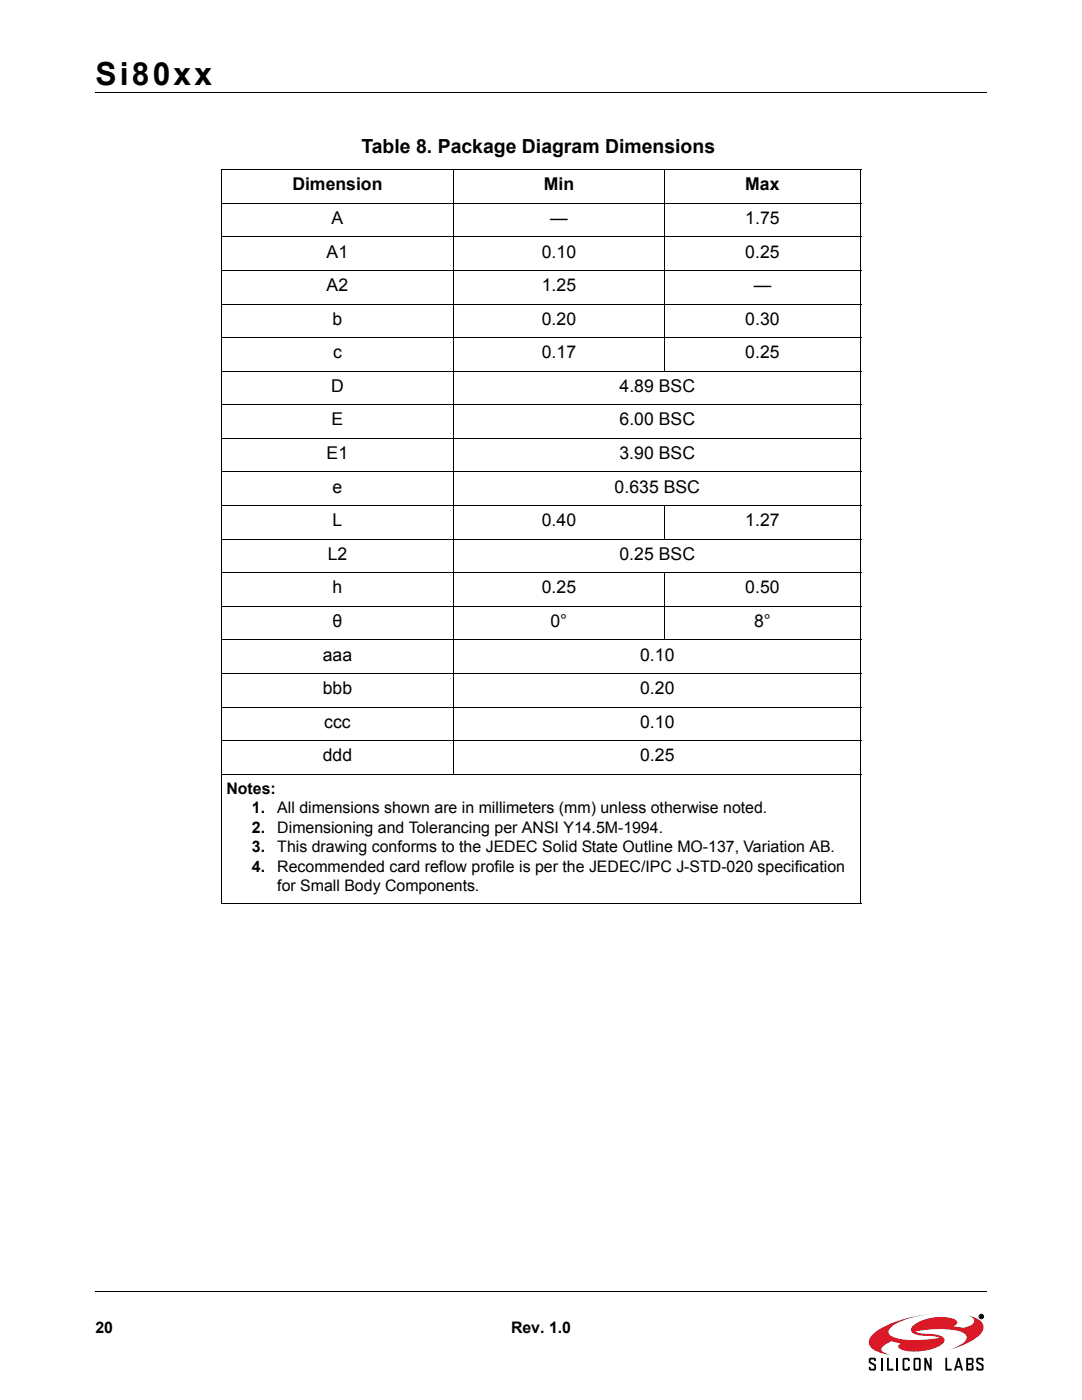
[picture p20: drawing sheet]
<svg xmlns="http://www.w3.org/2000/svg" width="216mm" height="279mm" viewBox="0 0 216 279" stroke-linecap="round" stroke-linejoin="round" font-family="sans-serif">
<defs><g id="words">
<text font-size="6.3" x="19" y="16.9">Si80xx</text>
<text font-size="3.9" x="72.1" y="30.5">Table 8. Package Diagram Dimensions</text>
<g font-size="3.5">
<text x="58.3" y="38">Dimension</text>
<text x="108.5" y="38">Min</text>
<text x="148.7" y="38">Max</text>
<text x="66.2" y="44.7">A</text>
<text x="109.8" y="44.7">—</text>
<text x="148.7" y="44.7">1.75</text>
<text x="65.2" y="51.4">A1</text>
<text x="108.1" y="51.4">0.10</text>
<text x="148.7" y="51.4">0.25</text>
<text x="65.2" y="58.1">A2</text>
<text x="108.1" y="58.1">1.25</text>
<text x="150.4" y="58.1">—</text>
<text x="66.4" y="64.8">b</text>
<text x="108.1" y="64.8">0.20</text>
<text x="148.7" y="64.8">0.30</text>
<text x="66.5" y="71.5">c</text>
<text x="108.1" y="71.5">0.17</text>
<text x="148.7" y="71.5">0.25</text>
<text x="66.1" y="78.2">D</text>
<text x="123.6" y="78.2">4.89 BSC</text>
<text x="66.2" y="84.9">E</text>
<text x="123.6" y="84.9">6.00 BSC</text>
<text x="65.2" y="91.6">E1</text>
<text x="123.6" y="91.6">3.90 BSC</text>
<text x="66.4" y="98.3">e</text>
<text x="122.6" y="98.3">0.635 BSC</text>
<text x="66.4" y="105">L</text>
<text x="108.1" y="105">0.40</text>
<text x="148.7" y="105">1.27</text>
<text x="65.4" y="111.7">L2</text>
<text x="123.6" y="111.7">0.25 BSC</text>
<text x="66.4" y="118.4">h</text>
<text x="108.1" y="118.4">0.25</text>
<text x="148.7" y="118.4">0.50</text>
<text x="66.4" y="125.1">θ</text>
<text x="109.9" y="125.1">0°</text>
<text x="150.5" y="125.1">8°</text>
<text x="64.4" y="131.8">aaa</text>
<text x="127.7" y="131.8">0.10</text>
<text x="64.4" y="138.5">bbb</text>
<text x="127.7" y="138.5">0.20</text>
<text x="64.7" y="145.2">ccc</text>
<text x="127.7" y="145.2">0.10</text>
<text x="64.4" y="152">ddd</text>
<text x="127.7" y="152">0.25</text>
</g>
<g font-size="3.2">
<text x="45.2" y="158.4">Notes:</text>
<text x="50.2" y="162.3">1.</text>
<text x="50.2" y="166.2">2.</text>
<text x="55.3" y="162.3">All dimensions shown are in millimeters (mm) unless otherwise noted.</text>
<text x="55.3" y="166.2">Dimensioning and Tolerancing per ANSI Y14.5M-1994.</text>
<text x="50.2" y="170">3.</text>
<text x="50.2" y="173.9">4.</text>
<text x="55.3" y="170">This drawing conforms to the JEDEC Solid State Outline MO-137, Variation AB.</text>
<text x="55.3" y="173.9">Recommended card reflow profile is per the JEDEC/IPC J-STD-020 specification</text>
<text x="55.3" y="177.8">for Small Body Components.</text>
<text x="19" y="266">20</text>
<text x="102" y="266">Rev. 1.0</text>
</g>
</g></defs>
<path d="M19 18.4h177.8M19.1 257.8h177.8" fill="none" stroke="#000" stroke-width=".2"/>
<path d="M172.3 258.6h25v18.7h-25z" fill="#fff"/>
<path d="M174.3 266.1a21.4 21.4 0 0 1 9.7-3.6l1.5-.2a16.9 16.9 0 0 0-7.6 2.5 1.05 1.05 0 0 0-.6 1 1.05 1.05 0 0 0 .7 .9 17 17 0 0 0 8.9 .4l.6-.1a11.4 11.4 0 0 0-3.8-.5h-.4a1.42 1.42 0 0 1-1.6-1.2 2.83 2.83 0 0 1 1.9-1.6 9.2 9.2 0 0 1 7-.3 .65 .65 0 0 1 .4 .7 .65 .65 0 0 1-.7 .5l-.1 .1a4.3 4.3 0 0 0 3.3-.1 .97 .97 0 0 0 .9-.9 .97 .97 0 0 0-.8-1l-.3-.1 .5 .1a2.73 2.73 0 0 1 2.5 2.3 5.4 5.4 0 0 1-3.4 3.1l-3.8 1.4a6.3 6.3 0 0 0 3.8-2.3 1.39 1.39 0 0 0-1.4-1.5 21.1 21.1 0 0 0-8.9 0l1.1 .4a10.3 10.3 0 0 1 4.4 .7 .81 .81 0 0 1-.1 1.5 10.1 10.1 0 0 1-8.3 .9l-.5-.5 .5-.6-1.9-.4-.6 .3a1.81 1.81 0 0 0-1.3 1.4l.6 .6 1.2 .4-1.6-.3a3.4 3.4 0 0 1-2.7-2 2.19 2.19 0 0 1 .9-2z" fill="#da1826"/>
<g fill="none" stroke="#000" stroke-width=".2">
<path d="M44 33.9h127.9M44.1 34v146.2M90.6 33.8v120.8M132.5 33.8v40.4M171.8 34v146.2M44 40.6h127.9M44 47.3h127.9M44 54h127.9M44 60.7h127.9M44 67.4h127.9M44 74.1h127.9M44 80.8h127.9"/>
<path d="M44 87.5h127.9M44 94.2h127.9M44 100.9h127.9M44 107.6h127.9M44 114.3h127.9M132.5 100.8v6.9M132.5 114.2v13.6M44 121h127.9M44 127.7h127.9M44 134.4h127.9M44 141.1h127.9M44 147.8h127.9"/>
<path d="M44 154.5h127.9M44 180.3h127.9M195.6 262.5h.4l-.1 .2 .2 .3-.4-.2-.1 .2zM195.7 262.5l.3 .1-.3 .1z"/>
<circle cx="195.8" cy="262.7" r=".45"/>
</g>
<g fill="#000">
<path d="M173.5 271h.9l.4 .1v.5h-.4v-.3h-.7v.2v.2l1 .6 .1 .2v.7l-.2 .3h-1.1l-.1-.7h.3v.4h.7v-.6l-.1-.1a1.14 1.14 0 0 1-1-.7v-.5zM177 271h.4v2.2h.9v.3h-1.3zM180.1 271.2l.4-.2h.7l.3 .2v.4h-.3v-.3h-.7v1.9h.7v-.4h.3v.4l-.1 .3h-.9l-.4-.1zM184.4 271h.4l.7 1.6v-1.6h.4v2.5h-.4l-.7-1.6v1.6h-.4zM188.6 271h.4v2.2h.9v.3h-1.3zM195 271h.9l.3 .1v.5h-.3v-.3h-.7v.2v.2l1 .6 .1 .3v.6l-.2 .3h-1.1l-.2-.7h.4v.4h.7v-.6l-.2-.1a1.14 1.14 0 0 1-.9-.7v-.5z"/>
<path d="M182.3 271.2v2.1l.3 .2h.9l.2-.3v-2l-.3-.2h-.8zM182.6 271.3h.8v1.9h-.8z"/>
<path d="M191.1 271l-.8 2.5h.4l.2-.5h.7l.2 .5h.4l-.8-2.5zM191.3 271.6l.2 1h-.5z"/>
<path d="M192.8 271v2.5h1.3l.2-.3v-.7l-.3-.2 .3-.3-.1-.8-.3-.2zM193.2 271.3h.7v.8h-.7zM193.2 272.4h.7v.8h-.7z"/>
<path d="M195.6 262.5h.4l-.1 .2 .2 .3-.4-.2-.1 .2zM195.7 262.5v.2l.3-.1z"/>
</g>
<path d="M175.9 271v2.5M179 271v2.5" fill="none" stroke="#000" stroke-width=".36"/>
<use href="#words"/>
</svg>
